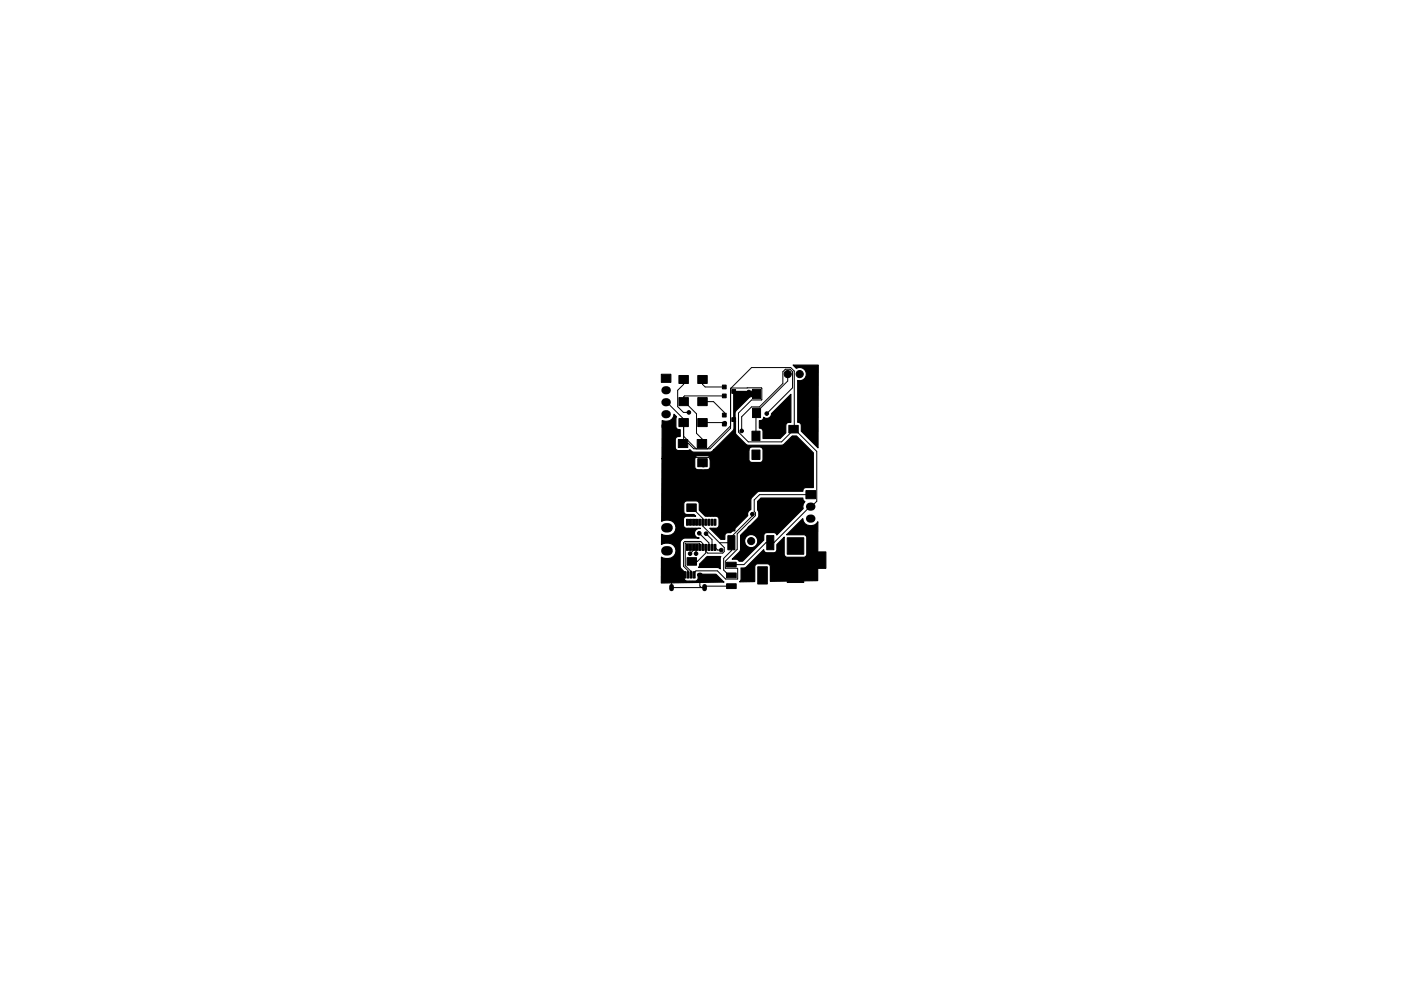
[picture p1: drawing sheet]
<svg xmlns="http://www.w3.org/2000/svg" width="297mm" height="210mm" viewBox="0 0 297 210" stroke-linecap="round" stroke-linejoin="round" font-family="sans-serif">
<g fill="#000" stroke="#000" stroke-width=".21">
<path d="M143.9 79.7h2v1.7h-2zM147.9 79.7h2v1.7h-2zM140.2 79.4h2v1.7h-2zM143.8 93.3h2v1.7h-2zM143.9 97.3h2v1.7h-2zM143.9 84.4h2v1.7h-2zM143.9 88.8h2v1.7h-2zM147.8 93.3h2v1.7h-2zM147.9 97.3h2v1.7h-2zM147.9 84.4h2v1.7h-2zM147.9 88.8h2v1.7h-2zM153.2 83.6h.8v.8h-.8z"/>
<path d="M153.2 81.7h.8v.8h-.8zM153.2 89.6h.8v.8h-.8zM153.2 87.7h.8v.8h-.8zM155.2 82.7h.8v.8h-.8zM155.2 88.6h.8v.8h-.8zM159.4 95.5h1.7v2h-1.7zM159.4 91.5h1.7v2h-1.7zM159.6 86.6h1.7v2h-1.7zM159.6 82.6h1.7v2h-1.7zM163.2 90.3h2v1.6h-2zM167.2 90.3h2v1.6h-2zM145.6 106.9h2v1.6h-2z"/>
<path d="M145.7 118.3h2v1.6h-2zM145.6 115.5h.4v1.3h-.4zM145.6 110.2h.4v1.2h-.4zM146.2 115.5h.4v1.3h-.4zM146.2 110.2h.4v1.2h-.4zM146.8 115.5h.5v1.3h-.5zM146.8 110.2h.5v1.2h-.5zM147.5 115.5h.4v1.3h-.4zM147.5 110.2h.4v1.2h-.4zM148.1 115.5h.4v1.3h-.4zM148.1 110.2h.4v1.2h-.4zM148.8 115.5h.4v1.3h-.4z"/>
<path d="M148.8 110.2h.4v1.2h-.4zM149.6 106.9h2v1.6h-2zM149.7 118.3h2v1.6h-2zM149.4 115.5h.4v1.3h-.4zM149.4 110.2h.4v1.2h-.4zM150.1 115.5h.4v1.3h-.4zM150.1 110.2h.4v1.2h-.4zM150.8 115.5h.4v1.3h-.4zM150.8 110.2h.4v1.2h-.4zM151.4 115.5h.4v1.3h-.4zM151.4 110.2h.4v1.2h-.4zM154.3 109.7h1.5v3h-1.5z"/>
<path d="M154.3 113.7h1.5v3h-1.5zM162.6 109.6h1.5v3h-1.5zM162.6 113.6h1.5v3h-1.5zM166.9 114.1h3.5v3.5h-3.5zM170.9 104.1h2v1.7h-2zM144.4 121.3h.4v1.3h-.4zM145 121.3h.4v1.3h-.4zM145.7 121.3h.4v1.3h-.4zM146.3 121.3h.4v1.3h-.4zM147 121.3h.4v1.3h-.4zM154.1 121.6h2v1h-2zM154.1 119.3h2v1h-2z"/>
<path d="M154.1 123.9h2v1h-2zM160.7 120.2h2v3.7h-2zM166.9 120.1h3.5v3.5h-3.5zM171.6 117.1h3.5v3.5h-3.5z"/>
<circle cx="167" cy="79.4" r=".76"/>
<circle cx="169.5" cy="79.4" r=".76"/>
<circle cx="172.1" cy="79.4" r=".76"/>
<circle cx="146.1" cy="87.5" r=".38"/>
<circle cx="149.1" cy="98.7" r=".38"/>
<circle cx="150.9" cy="97.4" r=".38"/>
<circle cx="153.7" cy="89.8" r=".38"/>
<circle cx="157.3" cy="91.4" r=".38"/>
<circle cx="158.8" cy="83.2" r=".38"/>
<circle cx="160.3" cy="96.4" r=".38"/>
<circle cx="162.6" cy="87.8" r=".38"/>
<circle cx="164.3" cy="92.6" r=".38"/>
<circle cx="168.4" cy="91.1" r=".38"/>
<circle cx="141.7" cy="103.2" r=".38"/>
<circle cx="146.3" cy="117.5" r=".38"/>
<circle cx="146.6" cy="107.6" r=".38"/>
<circle cx="147.6" cy="117.5" r=".38"/>
<circle cx="148.3" cy="113.1" r=".38"/>
<circle cx="149.7" cy="113.2" r=".38"/>
<circle cx="150.6" cy="119.2" r=".38"/>
<circle cx="152.9" cy="116.7" r=".38"/>
<circle cx="155.2" cy="111.1" r=".38"/>
<circle cx="156" cy="100.7" r=".38"/>
<circle cx="159.3" cy="112.3" r=".75"/>
<circle cx="159.3" cy="114.8" r=".75"/>
<circle cx="159.5" cy="109.1" r=".38"/>
<circle cx="168.7" cy="115.8" r=".38"/>
<circle cx="173.4" cy="118.8" r=".38"/>
<circle cx="168.7" cy="121.8" r=".38"/>
</g>
<path d="M141.1 82.8h.3M141.1 85.3h.3M141.1 87.9h.3M141.1 90.4h.3M171.7 107.5h.3M171.7 110h.3" fill="none" stroke="#000" stroke-width="1.7"/>
<path d="M143.2 122h.3M148.2 122h.3" fill="none" stroke="#000" stroke-width=".95"/>
<path d="M142.4 124.4v.5M149.4 124.4v.5" fill="none" stroke="#000" stroke-width="1"/>
<path d="M141.2 112h.5M141.2 116.9h.5" fill="none" stroke="#000" stroke-width="2"/>
<g fill="none" stroke="#000" stroke-width=".21">
<path d="M167 79.4v1.4l-6.6 6.6-.1 .3v4.8M144.9 80.5v1l-1.2 1.3v3.5l1.2 1.2h1.2M144.9 92.6l2.7 2.6M148.9 85.2h2.4l2.3 2.3v.6M148.9 80.5v1l.6 .6h4.1M148.9 89.7h4.6l.2 .1-.1 .2M153.6 84h-8.5l-.2 .2v1l2.8 2.6v4.1l1.1 1.2v1M154.9 90.4l-4.9 4.8M155 82.3l6.5 .1v2.4l-2.2 .1-2.7 2.7v4.1l2.1 2.1h7l2.7-2.7v-12.4l-.7-.7h-8.4l-4.4 4.4v8.5l-4.4 4.3h-3.4l-1.1-1.1h-1.2l.1-.1v-5.1l-3.7-3.6M158.8 83.2l.4 .4M160.4 83.6h-4.3l-.5-.5v5.9l.4 .4v11.3l-3.3-3.3h-2.1l-.3-.4h-3.1l-1.1 1.2h-1.2v1.8l-3.2 3.2M162.6 87.8l5.4-5.5v-3.4l-.5-.6h-1l-.5 .6v2.5l-5 4.9h-1.7l-2 2.1v3"/>
<path d="M164.2 91.1l.1 1.5M168.2 91.1h.2l4.8 4.7v10.6l-1.2 1.1h-.3l-7.6 7.6h-1.7l-4.7 4.7h-2.6M146.6 107.6l2.4 2.4v1.6l4.6 4.6v.8l-.4 .4h-3.2l-.4-.4M147 116.1v.6l-.7 .8M147.7 116.1l-.1 1.4M148.3 113.1l2 2.1v.9M148.3 116.1v-.9l-3 .1v4.7l1.2 1.3M149 116.1v-.8l-.4-.4h-3.4l-.3 .2v5.1l1 .9v.9M149.6 116.1v1.2l-1.7 1.8h-1.2M149.7 113.2l1.3 1.3v1.6M151.6 116.1l.6 .6h.7M152.5 115.2h2.6"/>
<path d="M159.5 109.1v.3l-4.4 4.5v2.9l-1.7 1.7v2.4l1.2 1.2h.5M171.9 104.9h-10.9l-1.1 1.2v2.4l.3 .3v.6l-3.9 3.9v3.3l-2.5 2.5v1.5l2.6 .1v2.2h-2.6l-1.7-1.8h-4.5l-.4 .4v.5M145.2 122h-2l-.8 .8v1.9h7l.3-.3h5.4M146.5 121.1v.9M148.4 122v2.3l.3 .4"/>
</g>
<path d="M140.4 89.2l.1 .1a1.69 1.69 0 0 0 2.4-1.4l.5 .5-.1 .4v1.7a.71 .71 0 0 0 .9 .7v1.4a.79 .79 0 0 0-1 .7v1.7a.65 .65 0 0 0 .6 .6h2l.5-.2 .8 .5h3.4l.8-.4h7.5v2a.65 .65 0 0 0 .6 .6h1.7a.65 .65 0 0 0 .7-.6v-2a.65 .65 0 0 0-.7-.7h-1.7a.65 .65 0 0 0-.6 .7h-7.5l4.3-4.4v-8l5.2-.1v1.1l-1.7 .1-3.2 3.2v4.5l2.2 2.4 .6 .2h7l.5-.2 1.8-1.8h.9l3.5 3.6v7.3h-1.5a.67 .67 0 0 0-.7 .8l-9.4 .1-1.6 1.5v2.3a.98 .98 0 0 0-.7 1.3l-3.6 3.6h-.6a.65 .65 0 0 0-.6 .7v.7h-.9l-2.3-2.3h.9a.79 .79 0 0 0 1-.7v-1.2a.9 .9 0 0 0-1.2-.7h-1.7l-1.2-1.3v-1.3a.65 .65 0 0 0-.7-.6h-2a.65 .65 0 0 0-.6 .6v1.6a.65 .65 0 0 0 .6 .7h1.5l.4 .3h-1.5a.79 .79 0 0 0-1.1 .7v1.2a.9 .9 0 0 0 1.3 .7h2.3a1.02 1.02 0 0 0-1.3 .9 1.02 1.02 0 0 0 1.1 1.2h-3.1l-.5 .2-.4 .5-.1 5.3 .2 .5 .6 .6v1.3a.91 .91 0 0 0 1.3 .7h.7a.79 .79 0 0 0 1-.7v-.8h3.8l1.7 1.7-13.3 .2v-5.5a1.87 1.87 0 0 0 2.2 .1 1.87 1.87 0 0 0 .8-2.1 2.15 2.15 0 0 0-2.9-.7v-2.2a1.87 1.87 0 0 0 2.2 .1 1.87 1.87 0 0 0 .7-2 2.15 2.15 0 0 0-2.9-.8l.1-13.3h6.9v1.7a.65 .65 0 0 0 .6 .7h2a.65 .65 0 0 0 .7-.7v-1.7a.65 .65 0 0 0-.7-.6h-2a.65 .65 0 0 0-.6 .6h-6.9zM161 89.2a.7 .7 0 0 0 .9-.7 1 1 0 0 0 1.1 .2 1 1 0 0 0 .6-.9l4.1-4.1v5.9a.8 .8 0 0 0-1.1 .7v1.5l-1.2 1.2h-3.6v-1.5a.66 .66 0 0 0-.8-.7zM168.1 77.5h5.4l-.1 17.5-3.5-3.5v-1.2a.66 .66 0 0 0-.8-.7v-8.9a1.41 1.41 0 0 0 1.9-1.5 1.41 1.41 0 0 0-2.2-1zM148.3 119.7l1.6-1.6h2.9l-.1 .4v2.2l-.6-.3h-4zM161.3 105.7h8.9l.1 .3 .4 .4a1.42 1.42 0 0 0-.4 1.5l-5.6 5.6-.4-.5h-1.7a.65 .65 0 0 0-.7 .6v1l-4.5 4.5h-.7l-.2-.3-.4-.2h-.9l1.8-1.8v-1.7h.9a1.41 1.41 0 0 0 2.1 .9 1.41 1.41 0 0 0 0-2.4 1.41 1.41 0 0 0-2.1 .9v.6h-.9v-1.5l3.7-3.7a1.46 1.46 0 0 0-.1-1.7v-1.8zM157.1 120.5h.6l.5-.2 3.7-3.7a.65 .65 0 0 0 .7 .7h1.5a.65 .65 0 0 0 .6-.7v-1.1l1.6-1.5v3.6a.65 .65 0 0 0 .6 .6h3.5a.65 .65 0 0 0 .7-.6v-3.5a.65 .65 0 0 0-.7-.7l-3.6 .1 3.4-3.5a1.72 1.72 0 0 0 1.4 1.5 1.72 1.72 0 0 0 1.8-.8v12.5l-10.1 .1v-3.1a.65 .65 0 0 0-.6-.6h-2a.65 .65 0 0 0-.7 .6v3.2h-3.2l.3-.5z" fill="#000" stroke="#000" stroke-width=".25"/>
</svg>
